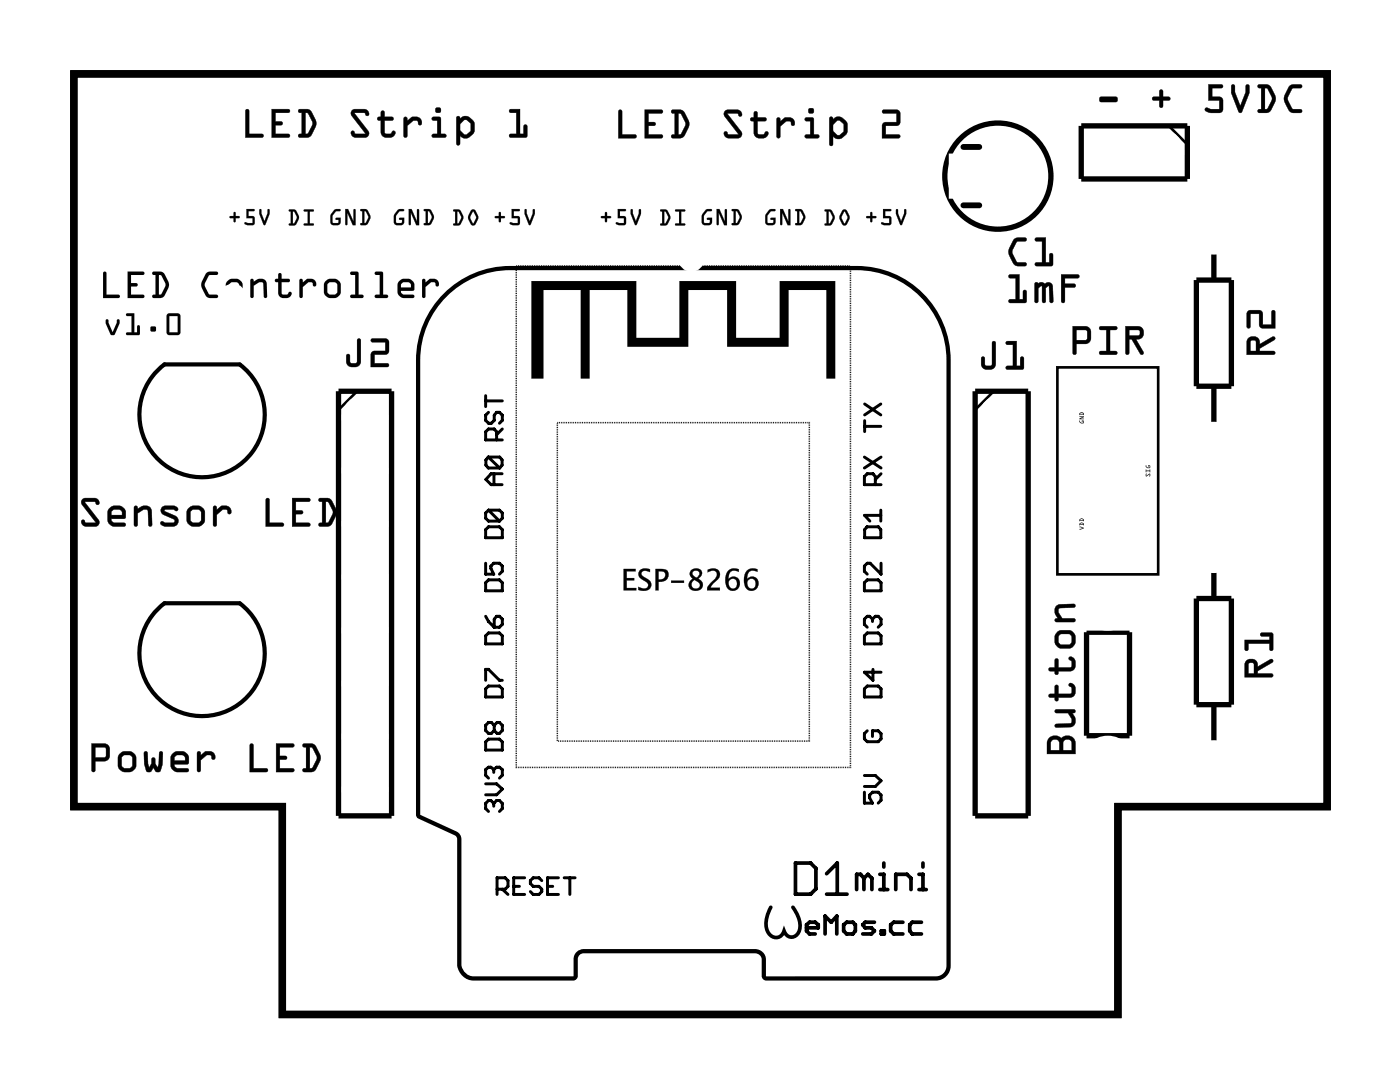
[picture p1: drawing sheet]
<svg xmlns="http://www.w3.org/2000/svg" width="67mm" height="52mm" viewBox="0 0 67 52" stroke-linecap="round" stroke-linejoin="round" font-family="sans-serif">
<path d="M3.5 3.5h60v35.1h-10v9.9h-40v-9.9h-10z" fill="none" stroke="#000" stroke-width=".35"/>
<path d="M3.5 3.5h60v35.1h-10v9.9h-40v-9.9h-10z" fill="none" stroke="#000" stroke-width=".05"/>
<path d="M24.7 12.7h16v24h-16zM26.7 20.2h12v15.3h-12z" fill="none" stroke="#000" stroke-width=".07"/>
<g fill="#000">
<path d="M25.4 13.4h5.1v2.8h2v-2.8h2.7v2.8h2.1v-2.8h2.7v4.7h-.4v-4.2h-1.8v2.7h-3v-2.7h-1.8v2.7h-3v-2.7h-1.8v4.2h-.4v-4.2h-1.8v4.2h-.6z"/>
<path d="M5 13l.1 .1v1h.6v.2h-.8zM5 13l-.1 1.3h.8v-.2h-.6v-1zM6.1 13h.8l-.1 .2h-.5v.3l.2 .1h.1l-.1 .1h-.2v.4h.6v.2h-.8zM6.1 13v1.3h.8v-.2h-.6v-.4h.2l.1-.1h-.1l-.2-.1v-.3h.5l.1-.2zM7.3 13h.5l.3 .5v.3l-.4 .5-.4-.1v-.1h.1v-.9l-.1-.1zM7.3 13v.1l.1 .1v.9h-.1v.1l.4 .1 .4-.5v-.3l-.3-.5zM7.6 13.2l.1 .9 .2-.5-.2-.4zM7.6 13.2h.1l.2 .4-.2 .5zM9.9 13.1l.2-.1h.3v.2h-.4l-.2 .4 .2 .5h.4v.2l-.5-.1-.2-.4-.1-.3zM9.9 13.1l-.2 .4a.75 .75 0 0 0 .3 .8h.4v-.1v-.1h-.4l-.2-.4v-.2l.2-.3h.4v-.1v-.1h-.3zM10.8 13.8a.46 .46 0 0 1 .9 0 .46 .46 0 0 1-.9 0zM10.8 13.8a.46 .46 0 0 0 .9 0 .46 .46 0 0 0-.9 0zM11 13.6v.4l.4 .1 .1-.1-.1-.4-.1-.1zM11 13.6l.3-.1 .1 .1 .1 .4-.1 .1-.4-.1zM12 13.4h.1v.1a.36 .36 0 0 1 .7 .1v.6h-.2v-.6l-.2-.1-.3 .2v.5l-.1 .1zM12 13.4v.9l.1-.1v-.5l.3-.2 .2 .1v.6h.2v-.6a.3 .3 0 0 0-.5-.2l-.2 .1v-.1zM13.3 13.1h.2v.2h.3l.1 .1-.1 .1h-.3v.6h.3l.1-.1h.1a.21 .21 0 0 1-.3 .3l-.2-.1-.2-.1v-.6l-.1-.1 .1-.1zM13.3 13.1v.2l-.1 .1 .1 .1v.5a.34 .34 0 0 0 .3 .3 .34 .34 0 0 0 .4-.2l-.1-.1-.1 .1h-.3v-.6h.3l.1-.1-.1-.1h-.3v-.2zM14.4 13.4h.1v.1l.2-.1a.3 .3 0 0 1 .3 0 .3 .3 0 0 1 .1 .3h-.1v-.2h-.2l-.3 .2v.5l-.1 .1zM14.4 13.4v.9l.1-.1v-.5l.3-.2h.1l.2 .2a.22 .22 0 0 0 0-.2 .22 .22 0 0 0-.2-.2l-.2 .1-.2 .1v-.1zM15.5 13.8a.46 .46 0 0 1 .9 0 .46 .46 0 0 1-.9 0zM15.5 13.8a.46 .46 0 0 0 .9 0 .46 .46 0 0 0-.9 0zM15.7 13.6v.4l.4 .1 .1-.1-.1-.4-.1-.1zM15.7 13.6l.3-.1 .1 .1 .1 .4-.1 .1-.4-.1zM16.8 13h.4v1.1h.2v.2l-.6-.1v-.1h.2v-.9h-.2zM16.8 13v.2h.2v.9h-.2v.1l.6 .1v-.2h-.2v-1.1zM18 13h.3v1.1h.3l-.1 .2-.6-.1 .1-.1h.2v-.9h-.2zM18 13v.2h.2v.9h-.2l-.1 .1 .6 .1 .1-.2h-.3v-1.1zM19.1 13.5l.2-.2 .5 .1v.2v.3l-.6 .1 .1 .1h.5v.1l-.5 .1-.2-.1-.1-.2zM19.1 13.5l-.1 .5 .1 .2 .2 .1 .5-.1v-.1h-.5l-.1-.1 .6-.1v-.4l-.5-.2zM19.2 13.6v.2h.5l-.1-.3zM19.2 13.6l.4-.1 .1 .3h-.5zM20.2 13.4h.1l.1 .1 .2-.1a.3 .3 0 0 1 .3 0 .3 .3 0 0 1 .1 .3h-.1l-.1-.2h-.2l-.2 .2v.5l-.1 .1zM20.2 13.4l.1 .9 .1-.1v-.5l.2-.2h.2l.2 .2a.22 .22 0 0 0 0-.2 .22 .22 0 0 0-.2-.2l-.2 .1-.2 .1-.1-.1z"/>
<path d="M5 13l.1 .1v1h.6v.2h-.8zM6.1 13h.8l-.1 .2h-.5v.3l.2 .1h.1l-.1 .1h-.2v.4h.6v.2h-.8zM7.3 13h.5a.74 .74 0 0 1 .1 1.1l-.2 .2-.4-.1v-.1h.1v-.9l-.1-.1zM7.6 13.2l.1 .9 .2-.5-.2-.4zM9.9 13.1l.2-.1h.3v.2h-.4l-.2 .4 .2 .5h.4v.1v.1a.58 .58 0 0 1-.8-.7zM10.8 13.8a.46 .46 0 0 1 .9 0 .46 .46 0 0 1-.9 0zM11 13.6v.4l.4 .1 .1-.1-.1-.4-.1-.1zM12 13.4h.1v.1a.35 .35 0 0 1 .4-.2 .35 .35 0 0 1 .3 .3v.6h-.2v-.6l-.2-.1-.3 .2v.5l-.1 .1zM13.3 13.1h.2v.2h.3l.1 .1-.1 .1h-.3v.6h.3l.1-.1h.1a.32 .32 0 0 1-.4 .3 .32 .32 0 0 1-.3-.3v-.5l-.1-.1 .1-.1zM14.4 13.4h.1v.1l.2-.1a.3 .3 0 0 1 .3 0 .3 .3 0 0 1 .1 .3h-.1v-.2h-.2l-.3 .2v.5l-.1 .1zM15.5 13.8a.46 .46 0 0 1 .9 0 .46 .46 0 0 1-.9 0zM15.7 13.6v.4l.4 .1 .1-.1-.1-.4-.1-.1zM16.8 13h.4v1.1h.2v.2l-.6-.1v-.1h.2v-.9h-.2zM18 13h.3v1.1h.3l-.1 .2-.6-.1 .1-.1h.2v-.9h-.2zM19.1 13.5l.2-.2 .5 .1v.5l-.6 .1 .1 .1h.5v.1l-.5 .1-.2-.1-.1-.2zM19.2 13.6v.2h.5l-.1-.3zM20.2 13.4h.1l.1 .1 .2-.1a.3 .3 0 0 1 .3 0 .3 .3 0 0 1 .1 .3h-.1l-.1-.2h-.2l-.2 .2v.5l-.1 .1z"/>
<path d="M5.1 15.3h.1l.2 .6 .2-.6h.1l-.2 .7h-.2l-.2-.5zM5.1 15.3v.2l.2 .5h.2l.2-.7h-.1l-.2 .6-.2-.6zM6 15h.4v.9h.2v-.3h.1v.4h-.7l.1-.1h.2v-.8h-.2zM6.1 15v.1h.2v.8h-.2l-.1 .1h.7v-.4h-.1v.3h-.2v-.9zM7.2 15.6h.3v.2h-.3zM7.2 15.6v.2h.2v-.2zM8 15h.5l.1 .1v.8v.1h-.5h-.1zM8 15v1h.1h.5v-.1v-.8l-.1-.1zM8.1 15.1v.8h.4v-.8zM8.1 15.1h.4v.8h-.4z"/>
<path d="M5.1 15.3h.1l.2 .6 .2-.6h.1l-.2 .7h-.2l-.2-.5zM6 15h.4v.9h.2v-.3h.1v.4h-.7l.1-.1h.2v-.8h-.2zM7.2 15.6h.2v.2h-.2zM8 15h.5l.1 .1v.8v.1h-.5h-.1zM8.1 15.1v.8h.4v-.8z"/>
<path d="M11 10.4l.2-.1v-.2l.1 .2 .2 .1h-.2l-.1 .2v-.2h-.2zM11 10.4h.2v.2l.1-.2h.2l-.2-.1-.1-.2v.2zM11.8 10h.4v.1h-.3v.2l.3 .1-.1 .4-.4-.1 .1-.1 .3 .1v-.3h-.3zM11.8 10v.4h.3v.3l-.3-.1-.1 .1 .4 .1 .1-.4-.3-.1v-.2l.3-.1zM12.4 10h.1l.2 .6 .1-.6h.1l-.2 .8-.1-.1-.2-.5zM12.4 10v.2l.3 .6 .2-.6v-.2h-.1l-.1 .6-.2-.6z"/>
<path d="M11 10.4l.2-.1v-.2l.1 .2 .2 .1h-.2l-.1 .2v-.2h-.2zM11.8 10h.4l-.3 .1v.2l.3 .1-.1 .4-.4-.1 .1-.1 .3 .1v-.3h-.3zM12.4 10h.1l.2 .6 .1-.6h.1l-.2 .8-.3-.6z"/>
<path d="M11.8 5.2l.1 .1v1.1h.6a.1 .1 0 0 1 .1 .1 .1 .1 0 0 1-.1 .1h-.8zM11.8 5.3v1.3h.8v-.2h-.7v-1.1zM13 5.2h.8a.1 .1 0 0 1 .1 .1 .1 .1 0 0 1-.1 .1h-.6v.4h.2a.1 .1 0 0 1 .1 .1 .1 .1 0 0 1-.1 .1h-.2v.4h.6a.1 .1 0 0 1 .1 .1 .1 .1 0 0 1-.1 .1h-.8zM13 5.2v1.4h.8v-.2h-.6v-.4h.3v-.1v-.1h-.3v-.4h.6l.1-.1zM14.3 5.2l.5 .1 .4 .6-.3 .6-.5 .1a.1 .1 0 0 1-.1-.1 .1 .1 0 0 1 .1-.1v-1h-.1zM14.3 5.3v.1h.2v1h-.2v.1l.5 .1 .3-.5v-.4l-.3-.4zM14.6 5.4v1h.2l.2-.5-.2-.4zM14.6 5.4h.2l.2 .5-.3 .5h-.1zM16.9 5.3l.6-.1 .2 .3a.13 .13 0 0 1-.2 0 .13 .13 0 0 1-.1-.1h-.4l.6 .9a.21 .21 0 0 1 .1 .2 .21 .21 0 0 1-.2 .1h-.6l-.1-.3a.13 .13 0 0 1 .1 0 .13 .13 0 0 1 .1 .1h.5l-.7-.9zM16.9 5.3l-.1 .2 .7 .9h-.5l-.1-.1-.1 .1 .2 .2h.5l.2-.3-.7-.9h.4l.2 .1v-.1l-.2-.2zM18.3 5.3h.1v.3h.4a.1 .1 0 0 1 .1 .1 .1 .1 0 0 1-.1 .1h-.4v.6h.3l.1-.1h.1a.21 .21 0 0 1 0 .2 .21 .21 0 0 1-.2 .1h-.3l-.2-.2v-.6l-.1-.1 .1-.1zM18.3 5.3l-.1 .3-.1 .1 .1 .1v.5a.37 .37 0 0 0 .4 .3 .37 .37 0 0 0 .3-.2l-.1-.1-.1 .1h-.3v-.6h.4v-.1v-.1h-.4v-.2zM19.3 5.6h.2v.2l.2-.2a.33 .33 0 0 1 .4 0 .33 .33 0 0 1 .1 .3 .14 .14 0 0 1-.2 .1 .14 .14 0 0 1 0-.2h-.2l-.3 .2v.5a.1 .1 0 0 1-.1 .1 .1 .1 0 0 1-.1-.1zM19.4 5.6v1l.1-.1v-.5l.3-.2h.2l.1 .2a.23 .23 0 0 0 .1-.3 .23 .23 0 0 0-.3-.1h-.2l-.2 .2v-.2zM20.7 5.6h.4v.8h.2a.1 .1 0 0 1 .1 .1 .1 .1 0 0 1-.1 .1h-.5a.1 .1 0 0 1-.1-.1 .1 .1 0 0 1 .1-.1h.1v-.6h-.2zM20.7 5.6v.2h.2v.6h-.2v.1l.6 .1v-.2h-.2v-.7zM20.8 5.3a.15 .15 0 0 1 .3 0 .15 .15 0 0 1-.3 0zM20.8 5.3a.15 .15 0 0 0 .3 0 .15 .15 0 0 0-.3 0zM21.9 5.6h.1v.1l.2-.1h.2l.2 .2 .1 .1a.5 .5 0 0 1-.2 .7h-.3l-.2-.1v.4a.1 .1 0 0 1-.1 .1 .1 .1 0 0 1-.1-.1zM21.9 5.6v1.3h.1v-.4l.2 .1h.3l.2-.3v-.4l-.3-.3h-.2l-.2 .1v-.1zM22.2 5.8l-.2 .1v.3l.3 .2 .2-.1v-.4l-.2-.2zM22.2 5.8l.1-.1 .3 .2-.1 .4-.2 .2-.3-.3v-.3zM24.4 5.2h.5v1.2h.2v-.3a.1 .1 0 0 1 .1-.1 .1 .1 0 0 1 .1 .1l-.1 .5h-.7a.1 .1 0 0 1-.1-.1 .1 .1 0 0 1 .1-.1h.2v-1h-.3zM24.4 5.3v.1h.3v1h-.3v.1l.8 .1v-.6h-.1v.4h-.2v-1.2z"/>
<path d="M11.8 5.2l.1 .1v1.1h.7v.2h-.8zM13 5.2l.9 .1-.1 .1h-.6v.4h.3v.1v.1h-.3v.4h.6v.2h-.8zM14.3 5.2l.5 .1a.8 .8 0 0 1 .1 1.1l-.1 .2-.5-.1v-.1h.1v-1h-.1zM14.6 5.4v1h.1l.3-.5-.2-.5zM16.9 5.3l.5-.1 .3 .2-.1 .1-.1-.1h-.5l.7 .9-.2 .3h-.5l-.2-.2 .1-.1 .1 .1h.5l-.7-.9zM18.3 5.3l.1 .1v.2h.4v.1v.1h-.4v.6h.3l.1-.1h.1a.35 .35 0 0 1-.3 .3 .35 .35 0 0 1-.4-.3v-.5l-.1-.1 .1-.1zM19.3 5.6h.2v.2l.2-.2a.33 .33 0 0 1 .4 0 .33 .33 0 0 1 .1 .3 .12 .12 0 0 1-.2 .1 .12 .12 0 0 1 0-.2h-.2l-.3 .2v.5l-.1 .1zM20.7 5.6h.4v.8h.2v.2l-.6-.1v-.1h.2v-.6h-.2zM20.8 5.3a.15 .15 0 0 1 .3 0 .15 .15 0 0 1-.3 0zM21.9 5.6h.1v.1l.2-.1h.2l.3 .3a.54 .54 0 0 1-.4 .7l-.3-.1v.4h-.1zM22.2 5.8l-.2 .1v.3l.3 .2 .2-.1v-.4l-.2-.2zM24.4 5.2h.5v1.2h.2v-.4h.1v.6l-.8-.1v-.1h.3v-1h-.3z"/>
<path d="M13.8 10h.3l.2 .4-.2 .4h-.3l.1-.1v-.6zM13.8 10l.1 .1v.6l-.1 .1h.3l.2-.3v-.2l-.2-.3zM14 10.1v.6l.2-.3zM14 10.1l.2 .3-.1 .3zM14.5 10l.5 .1h-.2v.6h.2v.1h-.5l.2-.1v-.6h-.1zM14.6 10v.1h.1v.6l-.2 .1h.5v-.1h-.2v-.6h.2z"/>
<path d="M13.8 10h.3a.45 .45 0 0 1 .1 .7l-.1 .1h-.3l.1-.1v-.6zM14 10.1l.1 .6 .1-.3zM14.6 10l.4 .1h-.2v.6h.2v.1h-.5l.2-.1v-.6h-.1z"/>
<path d="M16 10.1l.3-.1-.2 .1-.2 .3 .1 .3 .2-.1v-.1h-.1v-.1h.2l-.1 .4h-.3l-.1-.1v-.4zM16 10.1l-.2 .2v.4l.1 .1h.3l.1-.4-.2 .1h.1v.2h-.2l-.1-.3 .2-.3 .2-.1zM16.5 10h.2l.2 .6v-.5l.1-.1v.8h-.1l-.3-.6v.5h-.1zM16.5 10v.7h.1v-.5l.3 .6h.1v-.8l-.1 .1v.5l-.2-.6zM17.3 10h.3l.1 .3-.2 .5-.3-.1h.1v-.6zM17.3 10v.1v.6l.2 .1 .2-.3v-.2l-.1-.3zM17.4 10.1v.6l.2-.3zM17.4 10.1l.2 .3-.1 .3z"/>
<path d="M16 10.1l.3-.1-.2 .1-.2 .3 .1 .3 .2-.1v-.1l-.1-.1h.2l-.1 .4h-.3l-.1-.1v-.4zM16.5 10h.2l.2 .6v-.5l.1-.1v.8h-.1l-.3-.6v.5h-.1zM17.3 10h.3a.45 .45 0 0 1 0 .7l-.1 .1-.3-.1h.1v-.6zM17.4 10.1l.1 .6 .1-.3z"/>
<path d="M17.1 16.2l.2 .1v1a.37 .37 0 0 1-.4 .3 .37 .37 0 0 1-.3-.3v-.3a.1 .1 0 0 1 .1-.1 .1 .1 0 0 1 .1 .1v.4h.3zM17.1 16.2v1.1l-.3 .1-.1-.4h-.1v.3a.35 .35 0 0 0 .3 .3 .35 .35 0 0 0 .4-.3v-1zM17.8 16.2h.6l.2 .1v.6l-.7 .1v.4h.6a.1 .1 0 0 1 .1 .1 .1 .1 0 0 1-.1 .1h-.8l.1-.8h.6v-.4h-.6zM17.8 16.2v.2h.7v.4l-.7 .1v.7l.8-.1v-.1h-.7v-.4l.7-.1v-.6l-.2-.1z"/>
<path d="M17.1 16.2l.2 .1v1a.36 .36 0 0 1-.4 .3 .36 .36 0 0 1-.3-.3v-.3l.1-.1v.1l.1 .4 .3-.1zM17.8 16.2h.6l.2 .1v.6l-.7 .1v.4h.7v.2h-.8v-.8h.6v-.4h-.6z"/>
<path d="M19 10.1l.3-.1-.2 .1-.1 .3v.3l.2-.1v-.1h-.1v-.1h.3l-.1 .4h-.4v-.1v-.4zM19 10.1l-.1 .2v.4l.1 .1h.3v-.4l-.2 .1h.2l-.1 .2h-.2v-.3l.1-.3 .2-.1zM19.6 10h.1l.3 .6v-.5l.1-.1v.8h-.2l-.2-.6v.5h-.1zM19.6 10v.7h.1v-.5l.2 .6h.2v-.8l-.1 .1v.5l-.3-.6zM20.3 10h.3l.2 .3-.2 .5-.3-.1h.1v-.6zM20.3 10l.1 .1v.6h-.1l.3 .1 .2-.3v-.2l-.2-.3zM20.5 10.1v.6l.2-.3zM20.5 10.1l.2 .3-.2 .3z"/>
<path d="M19 10.1l.3-.1-.2 .1-.1 .3v.3l.2-.1v-.1l-.1-.1h.2v.4h-.4v-.1v-.4zM19.6 10h.1l.3 .6v-.5l.1-.1v.8h-.2l-.2-.6v.5h-.1zM20.3 10h.3a.45 .45 0 0 1 .1 .7l-.1 .1-.3-.1h.1v-.6zM20.5 10.1v.6l.2-.3z"/>
<path d="M21.7 10h.3l.2 .4-.2 .4h-.3l.1-.1v-.6zM21.7 10l.1 .1v.6l-.1 .1h.3l.2-.3v-.2l-.2-.3zM21.9 10.1v.6l.2-.3zM21.9 10.1l.2 .3-.2 .3zM22.6 10.1h.2l.1 .3-.2 .4h-.1l-.2-.3zM22.6 10.1l-.2 .4 .1 .2 .2 .1 .2-.4-.2-.3zM22.6 10.1l-.1 .3 .2 .3 .1-.3zM22.6 10.1l.2 .3-.1 .3-.2-.3z"/>
<path d="M21.7 10h.3a.45 .45 0 0 1 .1 .7l-.1 .1h-.3l.1-.1v-.6zM21.9 10.1v.6l.2-.3zM22.6 10.1h.1l.2 .3-.2 .4-.1-.1-.2-.2zM22.6 10.1l-.1 .3 .2 .3 .1-.3z"/>
<path d="M23.7 10.4l.2-.1v-.2l.1 .2 .2 .1h-.2l-.1 .2v-.2h-.2zM23.7 10.4h.2v.2l.1-.2h.2l-.2-.1-.1-.2v.2zM24.5 10h.4v.1h-.3v.2l.3 .1-.1 .4-.4-.1 .1-.1 .3 .1v-.3h-.3zM24.5 10v.4h.3v.3l-.3-.1-.1 .1 .4 .1 .1-.4-.3-.1v-.2l.3-.1zM25.1 10h.1l.2 .6 .1-.6h.1l-.2 .8-.1-.1-.2-.5zM25.1 10v.2l.3 .6 .2-.6v-.2h-.1l-.1 .6-.2-.6z"/>
<path d="M23.7 10.4l.2-.1v-.2l.1 .2 .2 .1h-.2l-.1 .2v-.2h-.2zM24.5 10h.4l-.3 .1v.2l.3 .1-.1 .4-.4-.1 .1-.1 .3 .1v-.3h-.3zM25.1 10h.1l.2 .6 .1-.6h.1l-.2 .8-.3-.6z"/>
<path d="M28.8 10.4l.2-.1v-.2l.1 .2 .2 .1h-.2l-.1 .2v-.2h-.2zM28.8 10.4h.2v.2l.1-.2h.2l-.2-.1-.1-.2v.2zM29.6 10h.4l-.1 .1h-.2v.2l.3 .1-.1 .4-.4-.1v-.1l.4 .1v-.3h-.3zM29.6 10v.4h.3v.3l-.4-.1v.1l.4 .1 .1-.4-.3-.1v-.2l.3-.1zM30.2 10h.1l.1 .6 .2-.6h.1l-.2 .8-.1-.1-.2-.5zM30.2 10v.2l.3 .6 .2-.6v-.2h-.1l-.2 .6-.1-.6z"/>
<path d="M28.8 10.4l.2-.1v-.2l.1 .2 .2 .1h-.2l-.1 .2v-.2h-.2zM29.6 10h.4l-.3 .1v.2l.3 .1-.1 .4-.4-.1v-.1l.4 .1v-.3h-.3zM30.2 10h.1l.1 .6 .2-.6h.1l-.2 .8-.3-.6z"/>
<path d="M29.6 5.3h.2v1.1h.6a.1 .1 0 0 1 .1 .1 .1 .1 0 0 1-.1 .1h-.8zM29.6 5.3v1.3h.8v-.1l-.6-.1v-1.1zM30.9 5.2h.8a.1 .1 0 0 1 0 .1 .1 .1 0 0 1 0 .1h-.7v.4h.3a.1 .1 0 0 1 .1 .1 .1 .1 0 0 1-.1 .1h-.3v.4h.7a.1 .1 0 0 1 0 .1 .1 .1 0 0 1 0 .1h-.8zM30.9 5.3v1.3h.8v-.1l-.7-.1v-.4h.3l.1-.1h-.1h-.3v-.5h.7v-.1zM32.2 5.3h.5l.3 .6-.2 .6-.6 .1a.1 .1 0 0 1-.1-.1 .1 .1 0 0 1 .1-.1h.1v-1h-.1zM32.2 5.3v.1h.1v1l-.1 .1-.1 .1h.5l.4-.5v-.3l-.3-.5zM32.5 5.4v1h.1l.2-.5-.2-.4zM32.5 5.4l.1 .1 .2 .4-.3 .5zM34.7 5.3h.7l.1 .2a.13 .13 0 0 1-.1 .1 .13 .13 0 0 1-.1-.2l-.5 .1 .7 .8a.21 .21 0 0 1 0 .2 .21 .21 0 0 1-.2 .1h-.5l-.2-.2a.13 .13 0 0 1 .2-.1 .13 .13 0 0 1 .1 .1h.4l-.6-.8zM34.7 5.3v.3l.7 .8h-.5l-.2-.1v.2l.2 .1h.5l.1-.2-.7-1h.5l.1 .2 .1-.2-.2-.1zM36.1 5.3l.2 .1v.2h.3a.1 .1 0 0 1 .1 .1 .1 .1 0 0 1-.1 .1h-.3v.6h.2l.2-.1h.1a.21 .21 0 0 1 0 .2 .21 .21 0 0 1-.3 .1h-.3l-.1-.1v-.7l-.2-.1 .2-.1zM36.1 5.4v.2l-.2 .1 .2 .1v.6a.37 .37 0 0 0 .3 .2 .37 .37 0 0 0 .4-.2l-.1-.1-.1 .1h-.3v-.6h.3l.1-.1-.1-.1h-.3v-.2zM37.2 5.6h.1l.1 .2 .2-.2a.33 .33 0 0 1 .3 0 .33 .33 0 0 1 .2 .4 .14 .14 0 0 1-.2 0 .14 .14 0 0 1-.1-.2h-.2l-.2 .2v.5a.1 .1 0 0 1-.1 .1 .1 .1 0 0 1-.1-.1zM37.2 5.7v.9h.1v-.6l.3-.2h.2l.2 .2a.23 .23 0 0 0 0-.2 .23 .23 0 0 0-.2-.2h-.2l-.3 .2v-.1zM38.5 5.6h.4l.1 .8h.1a.1 .1 0 0 1 .1 .1 .1 .1 0 0 1-.1 .1h-.5a.1 .1 0 0 1-.1-.1 .1 .1 0 0 1 .1-.1h.2v-.6h-.2zM38.6 5.7v.1h.2v.6l-.2 .1-.1 .1h.7v-.1l-.2-.1v-.7zM38.7 5.3a.15 .15 0 0 1 .3 0 .15 .15 0 0 1-.3 0zM38.7 5.3a.15 .15 0 0 0 .3 0 .15 .15 0 0 0-.3 0zM39.7 5.6h.2v.1l.1-.1h.3l.2 .2 .1 .2a.5 .5 0 0 1-.3 .6l-.2 .1-.2-.2v.4a.1 .1 0 0 1-.1 .1 .1 .1 0 0 1-.1-.1zM39.7 5.6v1.3l.1 .1 .1-.1v-.4l.2 .1h.2l.2-.2 .1-.4-.3-.4h-.2l-.2 .1-.1-.1zM40.1 5.8l-.2 .2v.2l.3 .3 .2-.2v-.3l-.2-.2zM40.1 5.8h.1l.2 .2v.3l-.2 .2-.3-.2v-.3zM42.2 5.3l.7-.1 .2 .2v.6h-.7v.4h.6a.1 .1 0 0 1 .1 .1 .1 .1 0 0 1-.1 .1h-.8l.1-.7 .6-.1v-.4h-.6zM42.3 5.3v.1h.6v.5h-.6l-.1 .7h.8v-.1l-.6-.1v-.4h.6l.1-.6-.2-.1z"/>
<path d="M29.6 5.3h.2v1.1h.6v.2h-.8zM30.9 5.3h.8v.1h-.7v.4l.3 .1h.1l-.1 .1h-.3v.4h.7v.2h-.8zM32.2 5.3h.5a.8 .8 0 0 1 .1 1.2l-.2 .1h-.5l.1-.1 .1-.1v-1h-.1zM32.5 5.4v1l.3-.5-.2-.4zM34.7 5.3h.6l.2 .1-.1 .2-.1-.2h-.5l.7 .9-.1 .3h-.5l-.2-.1v-.2l.2 .1h.4l-.6-.8zM36.1 5.4h.2v.2h.3l.1 .1-.1 .1h-.3v.6h.3l.1-.1h.1a.35 .35 0 0 1-.4 .3 .35 .35 0 0 1-.3-.2v-.6l-.2-.1 .2-.1zM37.2 5.6h.1l.1 .2 .2-.2a.33 .33 0 0 1 .3 .1 .33 .33 0 0 1 .1 .3 .12 .12 0 0 1-.1 0 .12 .12 0 0 1-.1-.2h-.2l-.2 .2v.6h-.2zM38.6 5.6l.4 .1v.7l.2 .1v.1h-.7l.1-.2h.2v-.6h-.2zM38.7 5.3a.15 .15 0 0 1 .3 0 .15 .15 0 0 1-.3 0zM39.7 5.6h.2v.1l.2-.1h.2l.3 .3a.54 .54 0 0 1-.4 .8l-.3-.2v.4h-.2zM40.1 5.8l-.2 .2v.3l.3 .2 .2-.2v-.3l-.2-.2zM42.3 5.3h.6l.2 .1-.1 .6h-.6v.4h.6v.2h-.8l.1-.7 .6-.1v-.4h-.6z"/>
<path d="M31.6 10h.3l.2 .4-.2 .4h-.3l.1-.1v-.6zM31.6 10l.1 .1v.6l-.1 .1h.3l.2-.3v-.2l-.2-.3zM31.8 10.1v.6l.2-.3zM31.8 10.1l.2 .3-.2 .3zM32.3 10l.5 .1h-.2v.6h.2v.1h-.5l.2-.1v-.6h-.2zM32.3 10l.1 .1h.1v.6l-.2 .1h.5v-.1h-.2v-.6h.2z"/>
<path d="M31.6 10h.3a.45 .45 0 0 1 .1 .7l-.1 .1h-.3l.1-.1v-.6zM31.8 10.1v.6l.2-.3zM32.3 10l.5 .1h-.2v.6h.2v.1h-.5l.2-.1v-.6h-.2z"/>
<path d="M33.8 10.1l.3-.1-.2 .1-.2 .3v.3l.3-.1v-.1h-.1v-.1h.2l-.1 .4h-.3l-.1-.1v-.4zM33.8 10.1l-.2 .2v.4l.1 .1h.3l.1-.4-.2 .1h.1v.2h-.3v-.3l.2-.3 .2-.1zM34.3 10h.1l.3 .6v-.5l.1-.1v.8h-.1l-.3-.6v.5h-.1zM34.3 10v.7h.1v-.5l.3 .6h.1v-.8l-.1 .1v.5l-.3-.6zM35 10h.3l.2 .3-.2 .5-.3-.1h.1v-.6zM35 10l.1 .1v.6h-.1l.3 .1 .2-.3v-.2l-.2-.3zM35.2 10.1v.6l.2-.3zM35.2 10.1l.2 .3-.1 .3z"/>
<path d="M33.8 10.1l.3-.1-.2 .1-.2 .3v.3l.3-.1v-.1l-.1-.1h.2l-.1 .4h-.3l-.1-.1v-.4zM34.3 10h.1l.3 .6v-.5l.1-.1v.8h-.1l-.3-.6v.5h-.1zM35 10h.3a.45 .45 0 0 1 .1 .7l-.1 .1-.3-.1h.1v-.6zM35.2 10.1l.1 .6 .1-.3z"/>
<path d="M36.8 10.1l.3-.1-.2 .1-.2 .3 .1 .3 .2-.1v-.1h-.1v-.1h.2l-.1 .4h-.3l-.1-.1v-.4zM36.8 10.1l-.1 .2v.4v.1h.3l.1-.4-.2 .1h.1v.2h-.2l-.1-.3 .2-.3 .2-.1zM37.3 10h.2l.2 .6v-.5l.1-.1v.8h-.1l-.2-.6v.5h-.1zM37.4 10v.7l.1-.5 .2 .6h.1v-.8l-.1 .1v.5l-.2-.6zM38.1 10h.3l.2 .3-.3 .5-.2-.1h.1v-.6zM38.1 10l.1 .1v.6h-.1l.2 .1 .2-.3v-.2l-.1-.3zM38.3 10.1v.6l.2-.3zM38.3 10.1l.2 .3-.2 .3z"/>
<path d="M36.8 10.1l.3-.1-.2 .1-.2 .3 .1 .3 .2-.1v-.1l-.1-.1h.2l-.1 .4h-.3l-.1-.1v-.4zM37.4 10h.1l.2 .6v-.5l.1-.1v.8h-.1l-.2-.6v.5h-.1zM38.1 10h.3a.45 .45 0 0 1 0 .7l-.1 .1-.2-.1h.1v-.6zM38.3 10.1v.6l.2-.3z"/>
<path d="M39.5 10h.3l.2 .4-.2 .4h-.3l.1-.1v-.6zM39.5 10l.1 .1v.6l-.1 .1h.2l.2-.3v-.2l-.1-.3zM39.7 10.1v.6l.2-.3zM39.7 10.1l.2 .3-.2 .3zM40.3 10.1h.2l.2 .3-.2 .4h-.2l-.1-.3zM40.3 10.1l-.1 .4 .1 .2 .2 .1 .2-.4-.2-.3zM40.4 10.1l-.1 .3 .1 .3 .2-.3zM40.4 10.1l.2 .3-.2 .3-.1-.3z"/>
<path d="M39.5 10h.3a.45 .45 0 0 1 0 .7l-.1 .1h-.2l.1-.1v-.6zM39.7 10.1v.6l.2-.3zM40.3 10.1h.2l.2 .3-.2 .4-.2-.1-.1-.2zM40.4 10.1l-.1 .3 .1 .3 .2-.3z"/>
<path d="M21.7 13.9a4.3 4.3 0 0 1 2.7-1h16.6a4.3 4.3 0 0 1 4.3 4.3v29l-.1 .3-.1 .2h-.3h-8.1l-.1-1-.2-.2-.3-.1h-8.2l-.4 .2v1.1h-4.8h-.3l-.2-.2-.1-.3v-6.2l-.2-.2-1.8-.8v-21.8a4.3 4.3 0 0 1 1.6-3.3zM21 14.3a4.5 4.5 0 0 0-1.1 2.9v21.8l.1 .2 1.9 .9v6.1a.83 .83 0 0 0 .8 .7h4.8l.2-.2v-.9l.2-.2h8.3l.2 .2 .1 .9 .2 .2h8.1a.71 .71 0 0 0 .7-.7v-29a4.5 4.5 0 0 0-4.5-4.5h-16.6a4.5 4.5 0 0 0-3.4 1.6z"/>
<path d="M41.5 10.4l.2-.1v-.2l.1 .2 .2 .1h-.2l-.1 .2v-.2h-.2zM41.5 10.4h.2v.2l.1-.2h.2l-.2-.1-.1-.2v.2zM42.3 10h.4l-.1 .1h-.2v.2l.3 .1-.1 .4-.4-.1v-.1l.4 .1v-.3h-.3zM42.3 10v.4h.3v.3l-.4-.1v.1l.4 .1 .1-.4-.3-.1v-.2l.3-.1zM42.9 10h.1l.1 .6 .2-.6h.1l-.2 .8-.1-.1-.2-.5zM42.9 10v.2l.3 .6 .2-.6v-.2h-.1l-.2 .6-.1-.6z"/>
<path d="M41.5 10.4l.2-.1v-.2l.1 .2 .2 .1h-.2l-.1 .2v-.2h-.2zM42.3 10h.4l-.3 .1v.2l.3 .1-.1 .4-.4-.1v-.1l.4 .1v-.3h-.3zM42.9 10h.1l.1 .6 .2-.6h.1l-.2 .8-.3-.6z"/>
<path d="M47.5 16.3l.2 .1v1a.37 .37 0 0 1-.4 .3 .37 .37 0 0 1-.3-.3v-.2a.1 .1 0 0 1 .1-.1 .1 .1 0 0 1 .1 .1v.3h.3zM47.5 16.4v1.1h-.3l-.1-.4h-.1v.3a.35 .35 0 0 0 .3 .3 .35 .35 0 0 0 .4-.3v-1zM48.2 16.3h.5v1.2h.1v-.3a.1 .1 0 0 1 .1-.1 .1 .1 0 0 1 .1 .1v.5h-.8a.1 .1 0 0 1-.1-.1 .1 .1 0 0 1 .1-.1h.3v-1h-.3zM48.2 16.4v.1h.3v1h-.3v.1l.8 .1v-.6h-.1v.4h-.2v-1.2z"/>
<path d="M47.5 16.4h.2v1a.36 .36 0 0 1-.4 .3 .36 .36 0 0 1-.3-.3v-.3h.1l.1 .4h.3zM48.2 16.4l.5-.1v1.2h.1l.1-.4h.1v.6l-.8-.1v-.1h.3v-1h-.3z"/>
<path d="M48.5 11.5l.6-.1a.1 .1 0 0 1 .1 .1 .1 .1 0 0 1-.1 .1h-.4l-.2 .5 .2 .4h.4a.1 .1 0 0 1 .1 .1 .1 .1 0 0 1-.1 .1h-.5l-.3-.5v-.2zM48.5 11.5l-.2 .4a.83 .83 0 0 0 .4 .8h.4v-.1h-.4l-.2-.4v-.3l.2-.3 .4-.1v-.1h-.4zM49.6 11.4h.5v1.2h.1v-.4a.1 .1 0 0 1 .1-.1 .1 .1 0 0 1 .1 .1v.5h-.8a.1 .1 0 0 1-.1-.1 .1 .1 0 0 1 .1-.1l.3 .1v-1.1l-.3 .1zM49.6 11.4v.1h.3v1.1h-.3v.1h.8v-.6l-.1 .1-.1 .4h-.1v-1.2z"/>
<path d="M48.3 13.2l.5-.1v1.2h.2v-.3a.1 .1 0 0 1 .1-.1 .1 .1 0 0 1 .1 .1l-.1 .5h-.7a.1 .1 0 0 1-.1-.1 .1 .1 0 0 1 .1-.1h.2v-1h-.3zM48.3 13.2v.1h.3v1h-.3v.1l.8 .1v-.6h-.1v.4h-.2v-1.2zM49.6 13.5h.3l.1 .1a.21 .21 0 0 1 .3-.1 .21 .21 0 0 1 .1 .2v.7a.1 .1 0 0 1-.1 .1 .1 .1 0 0 1-.1-.1v-.7l-.1 .1v.6a.1 .1 0 0 1-.1 .1 .1 .1 0 0 1-.1-.1l-.1-.7-.1 .1v.6a.1 .1 0 0 1-.1 .1 .1 .1 0 0 1-.1-.1zM49.6 13.5v1l.1-.1v-.6l.1-.1 .1 .8 .2-.1v-.6l.1-.1 .1 .7 .1 .1v-.8a.21 .21 0 0 0-.2-.2 .21 .21 0 0 0-.2 .1l-.1-.1zM50.8 13.1h.8a.1 .1 0 0 1 .1 .1 .1 .1 0 0 1-.1 .1h-.6v.3h.4a.1 .1 0 0 1 .1 .1 .1 .1 0 0 1-.1 .1h-.4v.6a.1 .1 0 0 1-.1 .1 .1 .1 0 0 1-.1-.1zM50.8 13.1v1.3l.1 .1 .1-.1v-.7h.4h.1l-.1-.1h-.4v-.3h.6l.1-.1-.1-.1z"/>
<path d="M48.5 11.5l.2-.1h.4v.1l-.4 .1-.2 .5 .2 .4 .4 .1v.1a.6 .6 0 0 1-.8-.6v-.2zM49.6 11.4h.5v1.2h.1v-.4l.2-.1v.6h-.8v-.1h.3v-1.1h-.3z"/>
<path d="M48.3 13.2l.5-.1v1.2h.2v-.4h.1v.6l-.8-.1v-.1h.3v-1h-.3zM49.6 13.5l.7 .1 .1 .9-.1-.1-.1-.7-.1 .1-.1 .7-.1-.1v-.7l-.2 .1v.6l-.1 .1zM50.8 13.1h.8l.1 .1-.1 .1h-.6v.3h.4l.1 .1-.1 .1h-.4v.6l-.1 .1-.1-.1z"/>
<path d="M51.4 15.6h.7l.1 .3v.5l-.7 .1v.4a.1 .1 0 0 1-.1 .1 .1 .1 0 0 1 0-.1zM51.4 15.6v1.3v.1l.1-.1v-.5h.6l.1-.5-.1-.3zM51.5 15.8v.5l.5-.1v-.4zM51.5 15.8h.5v.5h-.5zM52.6 15.6h.8a.1 .1 0 0 1 .1 .1 .1 .1 0 0 1-.1 .1h-.3v1h.3a.1 .1 0 0 1 .1 .1 .1 .1 0 0 1-.1 .1h-.7a.1 .1 0 0 1-.1-.1 .1 .1 0 0 1 .1-.1h.3v-1h-.3zM52.7 15.6v.2h.3v1h-.3l-.1 .1 .8 .1v-.2h-.3v-1h.3l.1-.1zM53.9 15.6h.6a.32 .32 0 0 1 .3 .4 .32 .32 0 0 1-.4 .2l.3 .6a.1 .1 0 0 1 0 .2 .1 .1 0 0 1-.1-.1l-.4-.7h-.1v.7a.1 .1 0 0 1-.1 .1 .1 .1 0 0 1-.1-.1zM53.9 15.6v1.4l.2-.1v-.7h.1l.4 .7h.1l-.3-.7a.31 .31 0 0 0 .4-.2 .31 .31 0 0 0-.3-.4zM54.1 15.8v.3l.5-.1-.1-.2zM54.1 15.8h.4l.1 .2-.5 .1z"/>
<path d="M51.4 15.6h.7l.1 .3v.5l-.7 .1v.4l-.1 .1v-.1zM51.5 15.8v.5h.5v-.5zM52.6 15.6l.9 .1-.1 .1h-.3v1h.3v.2l-.8-.1 .1-.1h.3v-1h-.3zM53.9 15.6h.6a.31 .31 0 0 1 .3 .4 .31 .31 0 0 1-.4 .2l.3 .7-.1 .1-.4-.8h-.1v.7l-.2 .1zM54.1 15.8v.3l.5-.1-.1-.2z"/>
<path d="M52.7 4.7l.7-.1 .1 .2-.1 .1h-.7l-.1-.1zM52.7 4.7v.2h.7l.1-.1-.1-.2zM55.2 4.7l.3-.1v-.2a.1 .1 0 0 1 .1-.1 .1 .1 0 0 1 .1 .1v.2h.2a.1 .1 0 0 1 .1 .1 .1 .1 0 0 1-.1 .1h-.2v.3a.1 .1 0 0 1-.1 .1 .1 .1 0 0 1-.1-.1v-.3h-.3zM55.2 4.7v.1h.3v.3h.1h.1v-.3h.3v-.1v-.1h-.3v-.3h-.1h-.1v.3zM57.8 4h.7a.1 .1 0 0 1 .1 .1 .1 .1 0 0 1-.1 .1h-.5v.4l.5 .1v.6l-.1 .1-.7-.1a.1 .1 0 0 1 0-.1 .1 .1 0 0 1 .1 0h.6v-.4h-.6zM57.9 4v.8h.5v.4h-.6l-.1 .1 .2 .1h.5l.1-.2v-.5h-.1l-.4-.1v-.4h.5v-.1zM59 4.1h.1v.3l.3 .7 .2-.7v-.3a.1 .1 0 0 1 .1-.1 .1 .1 0 0 1 .1 .1v.3l-.4 1-.5-1zM59 4.1l-.1 .3 .4 .9 .1 .1 .4-1v-.3h-.1l-.1 .3-.2 .7-.3-.7v-.3zM60.2 4.1h.6l.3 .6-.3 .6-.5 .1a.1 .1 0 0 1-.1-.1 .1 .1 0 0 1 .1-.1h.1v-1h-.2zM60.2 4.1v.1h.2v1h-.1l-.1 .1 .5 .1 .3-.5v-.4l-.2-.4zM60.6 4.2v1h.1l.2-.5-.2-.4zM60.5 4.2l.2 .1 .2 .4-.3 .5h-.1zM61.7 4.1l.6-.1a.1 .1 0 0 1 .1 .1 .1 .1 0 0 1-.1 .1h-.4l-.2 .5 .2 .5h.4a.1 .1 0 0 1 .1 .1 .1 .1 0 0 1-.1 .1h-.5l-.3-.5v-.3zM61.7 4.1l-.2 .4a.83 .83 0 0 0 .4 .9h.4v-.1v-.1h-.4l-.2-.4v-.2l.2-.4h.4v-.1l-.4-.1z"/>
<path d="M52.7 4.7l.7-.1 .1 .2-.1 .1h-.7l-.1-.1zM55.2 4.7l.3-.1v-.3h.1h.1v.3h.3v.1v.1h-.3v.3l-.1 .1-.1-.1v-.3h-.3zM57.9 4h.6l.1 .1-.1 .1h-.5v.4h.4l.1 .1v.6l-.1 .1h-.4a.15 .15 0 0 1-.2 0 .15 .15 0 0 1 0-.2h.6v-.4h-.5zM59 4.1h.1v.3l.3 .7 .2-.7v-.3h.2v.3l-.4 1-.1-.1-.4-.9zM60.2 4.1h.6a.8 .8 0 0 1 .1 1.2l-.2 .1-.5-.1 .2-.1v-1h-.2zM60.6 4.2v1l.3-.5-.2-.4zM61.7 4.1l.2-.1 .4 .1v.1h-.4l-.3 .5 .3 .5h.4v.1v.1a.6 .6 0 0 1-.8-.6v-.3z"/>
<path d="M59.8 16.2a.32 .32 0 0 1 .3-.1 .32 .32 0 0 1 .2 .4l.7-.4v.1l-.7 .5v.1h.7v.1l-1.3 .1zM59.9 16.3v.5h.2v-.5zM59.7 14.9h.6l.2 .1v.5h.4v-.6l.1-.1 .1 .9h-.8v-.7h-.4v.6l-.2 .1z"/>
<path d="M59.8 16.2a.32 .32 0 0 1 .3-.1 .32 .32 0 0 1 .2 .4l.6-.4a.1 .1 0 0 1 .1 0 .1 .1 0 0 1 0 .2l-.7 .4v.1h.7a.1 .1 0 0 1 .1 .1 .1 .1 0 0 1-.1 .1h-1.3v-.6zM59.8 16.2l-.1 .8 1.3-.1v-.1h-.7v-.1l.7-.4v-.2l-.7 .4a.31 .31 0 0 0-.1-.4 .31 .31 0 0 0-.4 .1zM59.9 16.3v.5h.2v-.5zM59.9 16.3h.2v.5h-.2zM59.7 14.9h.7l.1 .6h.4v-.6a.1 .1 0 0 1 .1-.1 .1 .1 0 0 1 .1 .1v.8h-.8v-.7h-.4v.6a.1 .1 0 0 1-.1 .1 .1 .1 0 0 1-.1-.1zM59.7 14.9v.8l.2-.1v-.6h.4v.7h.8l-.1-.8h-.1v.6h-.5v-.5l-.1-.1z"/>
<path d="M3.9 23.9l.7-.1 .2 .3a.13 .13 0 0 1-.2 0 .13 .13 0 0 1-.1-.1h-.4l.6 .9a.21 .21 0 0 1 0 .2 .21 .21 0 0 1-.1 .1h-.6l-.1-.2a.13 .13 0 0 1 .1-.1 .13 .13 0 0 1 .1 .1h.5l-.7-.8zM4 23.9l-.1 .3 .7 .8h-.5l-.1-.1-.1 .1 .2 .2h.5l.1-.3-.6-.9h.4l.2 .2v-.2l-.2-.2zM5.2 24.3l.3-.1h.3l.1 .1 .1 .2v.3h-.7l.2 .2h.4a.1 .1 0 0 1 .1 .1 .1 .1 0 0 1-.1 .1h-.5l-.2-.1-.1-.2zM5.2 24.3v.6v.2l.2 .1h.6v-.2h-.6l-.1-.1v-.1h.7v-.3l-.1-.2-.1-.1h-.3zM5.4 24.5l-.1 .2h.5l-.1-.3zM5.4 24.5l.3-.1 .2 .3h-.6zM6.4 24.2h.2v.2a.39 .39 0 0 1 .7 .1v.6a.09 .09 0 0 1-.1 .1 .09 .09 0 0 1-.1-.1v-.6l-.2-.1-.3 .2v.5a.1 .1 0 0 1-.1 .1 .1 .1 0 0 1-.1-.1zM6.4 24.2l.1 1 .1-.1v-.5l.3-.2h.2v.7l.2 .1v-.7a.32 .32 0 0 0-.5-.2l-.2 .1v-.2zM7.8 24.3v-.1a.71 .71 0 0 1 .7 .1 .12 .12 0 0 1-.1 .2 .12 .12 0 0 1-.1-.1h-.4l.5 .3a.28 .28 0 0 1 .1 .3 .28 .28 0 0 1-.2 .2l-.6-.1a.12 .12 0 0 1 .1-.1 .12 .12 0 0 1 .1 0h.4l.1-.1-.6-.3-.1-.2zM7.8 24.3l-.1 .1 .1 .2 .6 .3-.1 .1h-.6v.1l.2 .1h.5l.1-.2-.1-.3-.5-.3h.4a.1 .1 0 0 0 .2 0 .09 .09 0 0 0 0-.1l-.2-.1zM8.9 24.7a.51 .51 0 0 1 1 0 .51 .51 0 0 1-1 0zM8.9 24.7a.5 .5 0 0 0 1 0 .5 .5 0 0 0-1 0zM9.1 24.5l.1 .4 .1 .1 .3-.1v-.5h-.3zM9.1 24.5l.4-.1 .1 .1v.4v.1h-.3l-.2-.1zM10.2 24.2h.2v.2l.2-.2a.33 .33 0 0 1 .3 0 .33 .33 0 0 1 .2 .4 .14 .14 0 0 1-.2 0 .14 .14 0 0 1-.1-.2h-.1l-.3 .2v.5a.1 .1 0 0 1-.1 .1 .1 .1 0 0 1-.1-.1zM10.2 24.2l.1 1 .1-.1v-.5l.3-.2h.1l.2 .2a.23 .23 0 0 0 0-.3 .23 .23 0 0 0-.2-.1h-.2l-.2 .2-.1-.2zM12.7 23.9h.2v1.1h.6a.1 .1 0 0 1 .1 .1 .1 .1 0 0 1-.1 .1h-.8zM12.8 23.9l-.1 1.3h.8v-.2h-.6v-1.1zM14 23.8h.8a.1 .1 0 0 1 .1 .1 .1 .1 0 0 1-.1 .1h-.6v.4h.2a.1 .1 0 0 1 .1 .1 .1 .1 0 0 1-.1 .1h-.2v.4h.6a.1 .1 0 0 1 .1 .1 .1 .1 0 0 1-.1 .1h-.8zM14 23.8v1.4h.8v-.2h-.6v-.4h.3v-.1v-.1h-.3v-.4h.6v-.1zM15.3 23.9h.5l.3 .6-.2 .6-.6 .1a.1 .1 0 0 1-.1-.1 .1 .1 0 0 1 .1-.1h.1v-1h-.1zM15.3 23.9v.1h.1v1h-.1v.1l.4 .1 .4-.5v-.4l-.3-.4zM15.6 24v1h.1l.2-.5-.2-.4zM15.6 24l.1 .1 .3 .4-.3 .5h-.1z"/>
<path d="M3.9 23.9l.6-.1 .2 .2v.2l-.2-.2h-.4l.6 .9-.1 .3h-.5l-.2-.1 .1-.2 .1 .1h.5l-.7-.8zM5.2 24.3l.3-.1h.3l.1 .1 .1 .2v.3l-.7 .1 .1 .1h.6v.2h-.6l-.2-.1v-.2zM5.4 24.5l-.1 .2h.5l-.1-.3zM6.4 24.2h.2v.2a.38 .38 0 0 1 .4-.2 .38 .38 0 0 1 .3 .3v.7l-.2-.1v-.7h-.2l-.3 .2v.5l-.1 .1zM7.8 24.3l.5-.1 .2 .1a.12 .12 0 0 1-.1 .2 .12 .12 0 0 1-.1-.1h-.4l.5 .3a.27 .27 0 0 1 .1 .3 .27 .27 0 0 1-.2 .2h-.5l-.1-.1v-.1h.6l.1-.1-.6-.3-.1-.2zM8.9 24.7a.5 .5 0 0 1 1 0 .5 .5 0 0 1-1 0zM9.1 24.5v.4l.2 .1h.2l.1-.1v-.4l-.1-.1zM10.2 24.2h.2v.2l.2-.2a.33 .33 0 0 1 .3 0 .33 .33 0 0 1 .2 .4 .12 .12 0 0 1-.2 0 .12 .12 0 0 1 0-.2h-.2l-.3 .2v.5l-.1 .1zM12.8 23.9h.1v1.1h.6v.2h-.8zM14 23.8l.9 .1-.1 .1h-.6v.4h.3v.1v.1h-.3v.4h.6v.2h-.8zM15.3 23.9h.5a.8 .8 0 0 1 .1 1.2l-.2 .1-.4-.1v-.1h.1v-1h-.1zM15.6 24v1h.1l.2-.5-.2-.4z"/>
<path d="M4.4 35.6h.7l.2 .2-.1 .6h-.6v.5a.1 .1 0 0 1-.1 .1 .1 .1 0 0 1-.1-.1zM4.4 35.6v1.3h.1h.1v-.5l.6-.1v-.5l-.1-.2zM4.6 35.8v.5l.4-.1v-.4zM4.6 35.8h.5v.4l-.5 .1zM5.6 36.4a.51 .51 0 0 1 1 0 .51 .51 0 0 1-1 0zM5.6 36.4a.5 .5 0 0 0 1 0 .5 .5 0 0 0-1 0zM5.9 36.2v.5l.1 .1 .3-.1v-.5l-.3-.1zM5.8 36.2l.4-.1 .1 .1v.4v.2h-.3l-.2-.1zM6.9 36h.2v.7l.1-.4a.1 .1 0 0 1 .1-.1 .1 .1 0 0 1 .1 .1l.1 .4 .1-.7a.1 .1 0 0 1 .1-.1 .1 .1 0 0 1 .1 .1l-.1 .9h-.2l-.2-.2-.1 .2-.1 .1-.2-.4zM6.9 36v.6l.1 .3h.2l.1-.2 .2 .2h.2l.1-.3v-.6h-.2l-.1 .8-.2-.5-.2 .5v-.8zM8.2 36.1l.3-.2 .3 .1 .2 .1 .1 .2-.1 .3h-.7l.2 .2h.5a.1 .1 0 0 1 .1 .1 .1 .1 0 0 1-.1 .1h-.6l-.1-.2-.1-.2zM8.3 36.1l-.1 .5 .1 .2 .2 .1h.5v-.1h-.5l-.2-.2 .7-.1v-.2l-.1-.2-.1-.1h-.3zM8.4 36.2l-.1 .2h.6l-.1-.2zM8.4 36.2l.4-.1 .1 .3h-.6zM9.5 36h.1v.1l.2-.1a.33 .33 0 0 1 .4 0 .33 .33 0 0 1 .1 .3 .14 .14 0 0 1-.2 0 .14 .14 0 0 1 0-.2h-.2l-.3 .3v.5a.1 .1 0 0 1-.1 .1 .1 .1 0 0 1-.1-.1zM9.5 36v.9h.1v-.5l.3-.3h.2l.1 .2a.23 .23 0 0 0 .1-.2 .23 .23 0 0 0-.3-.1h-.2l-.2 .2v-.2zM12 35.6l.1 .1v1.1h.6a.1 .1 0 0 1 .1 .1 .1 .1 0 0 1-.1 .1h-.8zM12 35.6v1.3h.8v-.1h-.7v-1.1zM13.2 35.6h.8a.1 .1 0 0 1 .1 .1 .1 .1 0 0 1-.1 .1h-.6v.4h.3a.1 .1 0 0 1 .1 .1 .1 .1 0 0 1-.1 .1h-.3v.4h.6a.1 .1 0 0 1 .1 .1 .1 .1 0 0 1-.1 .1h-.8zM13.2 35.6v1.3h.8v-.1h-.6v-.5h.3v-.1h-.3v-.4h.6l.1-.2zM14.5 35.6h.5l.4 .7-.3 .6-.5 .1a.1 .1 0 0 1-.1-.1 .1 .1 0 0 1 .1-.1h.1v-1l-.2-.1zM14.5 35.6v.1l.2 .1v1h-.2v.1h.5l.3-.5v-.3l-.3-.5zM14.8 35.8v1l.2-.1 .2-.4-.2-.5zM14.8 35.8h.2l.2 .5-.3 .5h-.1z"/>
<path d="M4.4 35.6h.7l.2 .2-.1 .5-.6 .1v.5h-.1h-.1zM4.6 35.8v.5l.5-.1v-.4zM5.6 36.4a.5 .5 0 0 1 1 0 .5 .5 0 0 1-1 0zM5.9 36.2l-.1 .5 .2 .1 .3-.1v-.1v-.4l-.1-.1zM6.9 36h.2v.7l.2-.4 .2 .4 .1-.7h.1h.1a.95 .95 0 0 1-.1 .9h-.2l-.2-.2-.1 .2h-.2a.95 .95 0 0 1-.1-.9zM8.3 36.1l.2-.1h.3l.1 .1 .1 .2v.3h-.7l.2 .2h.5v.1h-.5l-.2-.1-.1-.2zM8.4 36.2l-.1 .2h.6l-.1-.3zM9.5 36h.1v.1l.2-.1a.33 .33 0 0 1 .4 0 .33 .33 0 0 1 .1 .3 .12 .12 0 0 1-.2 0 .12 .12 0 0 1 0-.1l-.2-.1-.3 .3v.5h-.1zM12 35.6l.1 .1v1.1h.7v.1h-.8zM13.2 35.6h.9l-.1 .2h-.6v.4h.3v.1l-.3 .1v.4h.6v.1h-.8zM14.5 35.6h.5a.8 .8 0 0 1 .1 1.2l-.1 .1h-.5v-.1h.2v-1l-.2-.1zM14.8 35.8v1h.1l.3-.5-.2-.5z"/>
<path d="M29.9 27.2h.5v.1h-.4v.4h.4v.1h-.4v.3h.5v.2h-.6zM29.9 27.2v1h.6v-.1h-.5v-.3h.4v-.1h-.4v-.4h.4v-.1zM30.6 27.3l.3-.1h.2v.2l-.2-.1-.2 .1 .2 .2a.33 .33 0 0 1 .3 .5 .33 .33 0 0 1-.5 .2l-.1-.1v-.1l.2 .1a.17 .17 0 0 0 .2-.2 .17 .17 0 0 0-.1-.2l-.3-.2zM30.7 27.3l-.1 .3 .3 .2a.18 .18 0 0 1 .1 .2 .18 .18 0 0 1-.2 .2l-.2-.1v.1a.34 .34 0 0 0 .4 0 .34 .34 0 0 0 .1-.4l-.2-.1a.2 .2 0 0 1-.2-.2 .2 .2 0 0 1 .1-.2l.3 .1v-.2zM31.4 27.2a.54 .54 0 0 1 .6 .2 .37 .37 0 0 1-.1 .4 .37 .37 0 0 1-.4 0v.5h-.1zM31.4 27.2v1h.1v-.4a.33 .33 0 0 0 .4-.1 .33 .33 0 0 0-.1-.4zM31.5 27.3l.1 .4a.21 .21 0 0 0 .2-.2 .21 .21 0 0 0-.3-.2zM31.5 27.3a.23 .23 0 0 1 .4 .2 .23 .23 0 0 1-.4 .2zM32.1 27.8h.7v.1h-.7zM32.1 27.8v.1h.6v-.1zM33.1 27.3l.2-.1 .2 .1 .1 .1-.2 .3 .2 .1a.32 .32 0 0 1-.3 .5 .32 .32 0 0 1-.3-.5l.2-.1-.2-.2zM33.1 27.3l-.1 .2 .2 .2-.2 .1a.31 .31 0 0 0 .3 .5 .31 .31 0 0 0 .3-.5l-.2-.1 .2-.3-.1-.1-.2-.1zM33.2 27.3v.2l.1 .2 .2-.3zM33.1 27.5a.2 .2 0 0 1 .4 0 .2 .2 0 0 1-.4 0zM33.1 28a.2 .2 0 0 0 .4 0 .2 .2 0 0 0-.4 0zM33.2 27.8a.21 .21 0 0 1 .3 .1 .21 .21 0 0 1-.1 .2 .21 .21 0 0 1-.3 0zM33.9 27.3a.35 .35 0 0 1 .5 0 .35 .35 0 0 1-.1 .5l-.3 .3h.5v.2h-.6v-.2l.4-.6-.1-.2-.3 .1zM33.9 27.3v.1l.3-.1 .1 .2-.4 .6v.1h.6v-.1h-.5l.2-.2a.34 .34 0 0 0 .2-.5 .34 .34 0 0 0-.5-.1zM34.8 27.3l.3-.1h.3v.2a.3 .3 0 0 0-.5 .1v.2a.33 .33 0 0 1 .5 0 .33 .33 0 0 1-.1 .5 .34 .34 0 0 1-.3 .1 .34 .34 0 0 1-.3-.3v-.4zM34.8 27.4a.57 .57 0 0 0 .3 .9 .32 .32 0 0 0 .3-.5 .32 .32 0 0 0-.5-.1v-.2a.31 .31 0 0 1 .5-.1v-.2h-.3zM34.9 27.9a.21 .21 0 0 0 .4 0 .21 .21 0 0 0-.4 0zM34.8 27.9a.25 .25 0 0 1 .5 0 .25 .25 0 0 1-.5 0zM35.7 27.3l.3-.1h.3v.2a.3 .3 0 0 0-.5 .1v.2a.33 .33 0 0 1 .5 0 .33 .33 0 0 1-.1 .5 .34 .34 0 0 1-.3 .1 .34 .34 0 0 1-.3-.3v-.4zM35.7 27.4a.57 .57 0 0 0 .3 .9 .32 .32 0 0 0 .3-.5 .32 .32 0 0 0-.5-.1v-.2a.31 .31 0 0 1 .5-.1v-.2h-.3zM35.7 27.9a.25 .25 0 0 0 .5 0 .25 .25 0 0 0-.5 0zM35.7 27.9a.25 .25 0 0 1 .5 0 .25 .25 0 0 1-.5 0z"/>
<path d="M29.9 27.2h.5v.1h-.4v.4h.4v.1h-.4v.3h.5v.1h-.6zM30.7 27.3v-.1a.25 .25 0 0 1 .4 .2l-.3-.1-.1 .1v.1a.46 .46 0 0 1 .4 .7l-.4 .1-.1-.1v-.1l.2 .1a.2 .2 0 0 0 .2-.3 .2 .2 0 0 0-.2-.1l-.2-.2zM31.4 27.2a.53 .53 0 0 1 .6 .2 .37 .37 0 0 1-.5 .4v.4h-.1zM31.5 27.3l.1 .4a.22 .22 0 0 0 .3-.2 .22 .22 0 0 0-.4-.2zM32.1 27.8h.6v.1h-.6zM33.1 27.3l.2-.1 .2 .1 .1 .1-.2 .3 .2 .1a.32 .32 0 0 1-.3 .5 .32 .32 0 0 1-.3-.5l.2-.1-.2-.2zM33.2 27.3v.2l.1 .2 .2-.3zM33.2 27.8a.2 .2 0 0 0-.1 .3 .2 .2 0 0 0 .3 0 .2 .2 0 0 0-.1-.3zM33.9 27.3a.35 .35 0 0 1 .5 .1 .35 .35 0 0 1-.2 .5l-.2 .2h.5v.1h-.6v-.1l.4-.6-.1-.2-.3 .1zM34.8 27.4l.3-.2h.3v.2a.31 .31 0 0 0-.5 .1v.2a.34 .34 0 0 1 .5 .1 .34 .34 0 0 1-.2 .5 .34 .34 0 0 1-.4-.3zM34.8 27.9a.25 .25 0 0 0 .5 0 .25 .25 0 0 0-.5 0zM35.7 27.4l.3-.2h.3v.2a.31 .31 0 0 0-.5 .1v.2a.34 .34 0 0 1 .5 .1 .34 .34 0 0 1-.2 .5 .34 .34 0 0 1-.5-.3zM35.7 27.9a.25 .25 0 0 0 .5 0 .25 .25 0 0 0-.5 0z"/>
<path d="M50.2 35.3l.3-.1 .3 .1 .3-.1a.36 .36 0 0 1 .4 .4v.5h-1.4v-.5zM50.9 35.4v.5h.4v-.5zM50.4 35.4l-.1 .5h.4v-.5zM50.5 34h1v.1h-.2a.38 .38 0 0 1 .2 .4 .38 .38 0 0 1-.3 .3h-.7l.1-.1 .6-.1 .1-.1-.2-.4h-.5zM50.5 32.8h.2v.4h.5l.1-.3-.1-.1v-.1a.35 .35 0 0 1 .3 .3 .35 .35 0 0 1-.3 .4h-.5l-.1 .2-.1-.2h-.3l.1-.2h.2zM50.5 31.5l.2 .1v.3h.5l.1-.2-.1-.2v-.1a.35 .35 0 0 1 .3 .4 .35 .35 0 0 1-.3 .3h-.5l-.1 .2-.1-.2h-.3l.1-.1 .2-.1zM50.5 30.6a.5 .5 0 0 1 1 0 .5 .5 0 0 1-1 0zM50.7 30.4v.3l.1 .1 .4 .1 .1-.1v-.3l-.1-.2zM50.6 29l.2-.1h.7l-.1 .2h-.6l-.1 .1 .2 .4h.5l.1 .1h-1v-.1h.1l-.1-.3z"/>
<path d="M50.2 35.3l.3-.1 .3 .1 .3-.1a.37 .37 0 0 1 .4 .4v.5h-1.4v-.5zM50.2 35.3l-.1 .3v.5h1.4v-.5a.39 .39 0 0 0-.3-.4 .39 .39 0 0 0-.4 .1l-.3-.1zM51 35.4l-.1 .5h.4v-.5zM50.9 35.4h.4v.5h-.4zM50.4 35.4l-.1 .5h.4v-.5zM50.4 35.4h.3v.5h-.4zM50.5 34l.9-.1a.11 .11 0 0 1 .1 .2 .1 .1 0 0 1-.2 0 .39 .39 0 0 1-.1 .7h-.6a.09 .09 0 0 1-.1-.1 .09 .09 0 0 1 .1-.1h.6l.1-.2-.2-.3h-.6zM50.5 34l.1 .1h.5l.2 .4-.1 .1-.6 .1-.1 .1h.7a.32 .32 0 0 0 .2-.5l-.1-.2h.2l-.1-.1zM50.5 32.8h.2v.4h.5l.1-.3-.1-.1v-.1a.21 .21 0 0 1 .2 0 .21 .21 0 0 1 .1 .2v.3l-.2 .2h-.6l-.1 .2-.1-.2h-.2a.1 .1 0 0 1-.1-.1 .1 .1 0 0 1 .1-.1h.2zM50.5 32.8v.4h-.2l-.1 .2h.3l.1 .1 .1-.1h.5a.37 .37 0 0 0 .3-.4 .37 .37 0 0 0-.2-.3l-.1 .1 .1 .1v.3h-.1h-.5v-.4zM50.5 31.5l.2 .1v.3h.5l.1-.2-.1-.2v-.1a.21 .21 0 0 1 .2 .1 .21 .21 0 0 1 .1 .2v.3l-.2 .1h-.6l-.1 .2-.1-.2h-.2a.1 .1 0 0 1-.1-.1 .1 .1 0 0 1 .1-.1h.2zM50.5 31.5v.5h-.2l-.1 .1h.3l.1 .2 .1-.2h.5a.37 .37 0 0 0 .3-.3 .37 .37 0 0 0-.2-.4l-.1 .1 .1 .2v.2l-.1 .1h-.5v-.4zM50.5 30.6a.51 .51 0 0 1 1 0 .51 .51 0 0 1-1 0zM50.5 30.6a.5 .5 0 0 0 1 0 .5 .5 0 0 0-1 0zM50.7 30.4v.3v.1h.5h.1l-.1-.4zM50.7 30.4l.5-.1 .1 .2v.3l-.1 .1h-.4l-.1-.2zM50.6 29l.8-.1a.09 .09 0 0 1 .1 .1 .09 .09 0 0 1-.1 .1h-.6l-.1 .2 .2 .3h.5a.1 .1 0 0 1 .1 .1 .1 .1 0 0 1-.1 .1h-.8a.11 .11 0 0 1-.1-.2 .1 .1 0 0 1 .1 0l-.1-.3zM50.6 29l-.1 .3 .2 .3h-.2v.1h1l-.1-.1h-.5l-.2-.3v-.2h.7l.1-.2h-.7z"/>
<path d="M51.7 25.2l.2 .1h-.2h.1zM51.7 25h.1l.1 .1h-.2zM51.7 25.1h.2zM51.7 24.8h.1l.1 .1h-.2zM51.7 24.9h.2z"/>
<path d="M51.7 25.2l.2 .1h-.2h.1zM51.7 25.2l.1 .1h-.1h.2zM51.7 25h.1l.1 .1h-.2zM51.7 25v.1h.2l-.1-.1zM51.7 25.1h.2zM51.7 25.1h.2zM51.7 24.8h.1l.1 .1h-.2zM51.7 24.8v.1h.2l-.1-.1zM51.7 24.9h.2zM51.7 24.9h.2z"/>
<path d="M51.7 20.1l.2 .1-.1-.1h.1v.1l-.1 .1zM51.7 19.9h.2l-.2 .1 .2 .1h-.2l.1-.1zM51.7 19.8l.1-.1 .1 .2h-.2zM51.7 19.8h.2z"/>
<path d="M51.7 20.1l.2 .1-.1-.1h.1v.1l-.1 .1zM51.7 20.1l.1 .2 .1-.1v-.1h-.1l.1 .1zM51.7 19.9h.2l-.2 .1 .2 .1h-.2l.1-.1zM51.7 19.9l.1 .1-.1 .1h.2l-.2-.1 .2-.1zM51.7 19.8l.1-.1 .1 .2h-.2zM51.7 19.8v.1h.2l-.1-.2zM51.7 19.8h.2zM51.7 19.8h.2z"/>
<path d="M54.9 22.7v.1l.1-.1 .1 .1-.1-.1-.1 .1zM54.9 22.5h.2v.1h-.2zM54.9 22.3l.1 .1v-.1l.1 .1h-.2z"/>
<path d="M54.9 22.7v.1l.1-.1 .1 .1-.1-.1-.1 .1zM54.9 22.7v.1l.1-.1 .1 .1-.1-.1-.1 .1zM54.9 22.5h.2v.1h-.2zM54.9 22.5v.1h.2v-.1zM54.9 22.3l.1 .1v-.1l.1 .1h-.2zM54.9 22.3v.1h.2l-.1-.1v.1z"/>
<path d="M59.7 31.6a.32 .32 0 0 1 .4 0 .32 .32 0 0 1 .1 .3l.7-.4v.2l-.7 .4v.1h.7v.2h-1.3zM59.8 31.7v.5h.2v-.4zM59.6 30.6h1.2v-.1l-.4-.1-.1-.1h.6v.8h-.1v-.3h-1v.3h-.2z"/>
<path d="M59.7 31.6a.32 .32 0 0 1 .4 0 .32 .32 0 0 1 .1 .3l.6-.4a.11 .11 0 0 1 .2 .1 .1 .1 0 0 1-.1 .1l-.7 .4v.1h.7a.1 .1 0 0 1 .1 .1 .1 .1 0 0 1-.1 .1h-1.3v-.6zM59.7 31.6l-.1 .8h1.3v-.2h-.7v-.1l.7-.4v-.1l-.7 .3a.31 .31 0 0 0-.1-.3 .31 .31 0 0 0-.4 0zM59.8 31.7v.5h.2v-.4zM59.8 31.7l.2 .1v.4h-.2zM59.6 30.6h1.2v-.1h-.4a.1 .1 0 0 1-.1-.1 .1 .1 0 0 1 .1-.1h.5l.1 .8a.1 .1 0 0 1-.1 .1 .1 .1 0 0 1-.1-.1v-.3h-1v.3a.1 .1 0 0 1-.1 .1 .1 .1 0 0 1-.1-.1zM59.6 30.6l.1 .5h.1v-.3h1v.3h.1v-.8h-.6l.1 .1h.4v.2z"/>
</g>
<g fill="none" stroke="#000" stroke-width=".14">
<path d="M23.3 18.9v.6M23.3 19.2h.7M23.4 19.7l-.1 .2v.2l.1 .2h.1l.2-.2v-.2l.1-.2h.1l.1 .2v.2l-.1 .2M41.4 19.3l.8 .6M42.2 19.3l-.8 .6M23.3 27v.5h.3l-.1-.4 .1-.1h.3l.1 .1v.2l-.1 .2M23.3 32.6v-.6h.1l.5 .6h.1M23.3 35.5l.1-.1h.5l.1 .1v.4h-.7zM23.3 29.5l.4 .5M23.3 37.5h.5l.2 .3-.2 .2h-.5M23.4 21.9h.5l.1 .1v.3l-.1 .1M23.4 21.9l-.1 .1v.3l.1 .1h.5"/>
<path d="M23.4 21.9l.5 .5M23.4 24.4l-.1 .2v.2l.1 .1h.5M23.4 25.2h.5l.1 .1v.4h-.7v-.4zM23.4 27.8h.5l.1 .1v.4h-.7v-.4zM23.4 30.3h.5l.1 .1v.4h-.7v-.4zM23.4 32.8h.5l.1 .2v.4h-.7v-.4zM23.4 24.4h.5l.1 .2v.2l-.1 .1M23.4 24.4l.5 .5M23.6 36.8l-.1-.1-.2 .1v.3l.1 .1M23.6 38.4l-.1-.1-.2 .1v.3l.1 .1M23.6 36.8l.2-.1 .2 .1v.3l-.1 .1M23.6 38.4l.2-.1h.1l.1 .1v.3l-.1 .1"/>
<path d="M23.6 36.8v.2M23.6 38.4v.2M23.7 22.7v.5M23.7 34.7v.3M23.7 34.7l.2-.1 .1 .1v.3l-.1 .1-.2-.1M23.7 34.7l-.2-.1h-.1l-.1 .1v.3l.1 .1h.1l.2-.1M23.8 29.5h.1l.1 .1v.3l-.1 .1h-.2v-.4zM24 22.7h-.5l-.2 .2 .2 .3h.5M24 21.1h-.7v-.4l.1-.2h.3l.1 .2v.4M24 20.5l-.2 .3M41.4 37.9v.5h.4l-.2-.4 .2-.1h.2l.2 .1v.3l-.2 .1M41.4 21.9l.8 .5"/>
<path d="M41.4 37.1h.5l.3 .3-.3 .2h-.5M41.4 20.4h.8M41.4 20.1v.6M41.5 25.2h.6l.1 .1v.4h-.8v-.4zM41.5 27.8h.5l.2 .1v.4h-.8v-.4zM41.5 30.3h.5l.2 .1v.4h-.8v-.4zM41.5 32.8h.5l.2 .2v.4h-.8v-.4zM41.5 35l-.1 .1v.3l.1 .1h.5l.2-.1v-.3l-.2-.1h-.2v.2M41.8 29.6l.1-.1h.1l.2 .1v.3l-.2 .1M41.8 29.6v.1M41.8 29.6l-.2-.1-.2 .1v.3l.1 .1M41.8 32v.6l-.4-.4h.8"/>
<path d="M41.9 23.2v-.4l-.1-.1h-.3l-.1 .1v.4h.8M42.2 24.4v.5M42.2 24.7h-.8l.2 .2M42.2 22.7l-.3 .2M42.2 21.9l-.8 .5M42.2 27v.5l-.5-.5h-.2l-.1 .1v.2l.1 .2M23.8 42.6h.4l.1-.2v-.3l-.1-.1h-.4v.8M24 42.6l.3 .2M24.6 42.4h.3M25.1 42h-.5v.8h.5M25.9 42.1l-.1-.1h-.3l-.1 .1v.2l.1 .1h.3l.1 .2-.1 .2h-.3l-.1-.1M26.2 42.4h.3"/>
<path d="M26.7 42h-.5v.8h.5M27 42h.5M27.3 42v.8"/>
</g>
<g fill="none" stroke="#000" stroke-width=".18">
<path d="M36.9 43.4l-.2 .6v.5l.2 .3 .2 .1 .3-.1 .1-.3 .2 .3h.3l.2-.1 .1-.3v-.4l-.3-.6M38.1 41.3h.7l.3 .3v.9l-.3 .3h-.7zM38.6 44.4h.6v-.1l-.2-.2h-.2l-.2 .2v.2l.2 .2h.2M39.6 42.8h1M39.6 41.8l.5-.5v1.5M40.1 44.7v-.9l-.3 .3-.3-.3v.9M40.4 44.3l.1-.2h.3l.2 .2v.2l-.2 .2h-.3l-.1-.2zM41.4 42l-.2-.2h-.2v.8M41.4 42v.6M41.4 42l.2-.2 .1 .2v.6M41.9 44.1h-.5l-.1 .2 .1 .1h.3l.2 .1-.2 .2h-.4M42.1 41.8h.2v.8"/>
<path d="M42.1 42.6h.4M42.2 44.5h.1v.2h-.1zM42.3 41.3v.2M42.9 42.6v-.8h.5l.2 .2v.6M43.2 44.1h-.4l-.2 .2v.2l.2 .2h.4M44 41.8h.2v.8M44 42.6h.3M44.1 44.1h-.4l-.1 .2v.2l.1 .2h.4M44.2 41.3v.2"/>
</g>
<g fill="none" stroke="#000" stroke-width=".25">
<path d="M16.2 18.7h2.5v20.3h-2.5zM46.7 18.7h2.5v20.3h-2.5zM51.8 6h5v2.6h-5zM57.3 13.4h1.7v5.1h-1.7zM58.1 12.1v1.3M58.1 18.5v1.8M52 30.3h2.1v4.9h-2.1zM57.3 28.6h1.7v5.1h-1.7zM58.1 27.3v1.3M58.1 33.7v1.9"/>
<circle cx="47.8" cy="8.4" r="2.54"/>
</g>
<path d="M7.9 17.4h3.6M7.9 17.4a3 3 0 0 0-.4 4.5 3 3 0 0 0 4.4 0 3 3 0 0 0-.4-4.5M7.9 28.9h3.6M7.9 28.9a3 3 0 0 0-.4 4.4 3 3 0 0 0 4.4 0 3 3 0 0 0-.4-4.4" fill="none" stroke="#000" stroke-width=".2"/>
<path d="M17.1 18.7l-.9 .9M47.6 18.7l-.9 .9M50.6 17.6h4.8v9.9h-4.8zM56 6l.8 .9" fill="none" stroke="#000" stroke-width=".13"/>
<path d="M46.1 7h.8M46.1 9.8h.8" fill="none" stroke="#000" stroke-width=".28"/>
<circle cx="21.3" cy="20" r=".72" fill="#fff"/>
<circle cx="21.3" cy="20" r=".72" fill="none" stroke="#fff" stroke-width=".78" stroke-linecap="butt"/>
<circle cx="21.3" cy="22.5" r=".72" fill="#fff"/>
<circle cx="21.3" cy="22.5" r=".72" fill="none" stroke="#fff" stroke-width=".78" stroke-linecap="butt"/>
<circle cx="21.3" cy="25.1" r=".72" fill="#fff"/>
<circle cx="21.3" cy="25.1" r=".72" fill="none" stroke="#fff" stroke-width=".78" stroke-linecap="butt"/>
<circle cx="21.3" cy="27.6" r=".72" fill="#fff"/>
<circle cx="21.3" cy="27.6" r=".72" fill="none" stroke="#fff" stroke-width=".78" stroke-linecap="butt"/>
<circle cx="21.3" cy="30.2" r=".72" fill="#fff"/>
<circle cx="21.3" cy="30.2" r=".72" fill="none" stroke="#fff" stroke-width=".78" stroke-linecap="butt"/>
<circle cx="21.3" cy="32.7" r=".72" fill="#fff"/>
<circle cx="21.3" cy="32.7" r=".72" fill="none" stroke="#fff" stroke-width=".78" stroke-linecap="butt"/>
<circle cx="21.3" cy="35.2" r=".72" fill="#fff"/>
<circle cx="21.3" cy="35.2" r=".72" fill="none" stroke="#fff" stroke-width=".78" stroke-linecap="butt"/>
<circle cx="21.3" cy="37.8" r=".72" fill="#fff"/>
<circle cx="21.3" cy="37.8" r=".72" fill="none" stroke="#fff" stroke-width=".78" stroke-linecap="butt"/>
<circle cx="44.1" cy="37.8" r=".72" fill="#fff"/>
<circle cx="44.1" cy="37.8" r=".72" fill="none" stroke="#fff" stroke-width=".78" stroke-linecap="butt"/>
<circle cx="44.1" cy="35.2" r=".72" fill="#fff"/>
<circle cx="44.1" cy="35.2" r=".72" fill="none" stroke="#fff" stroke-width=".78" stroke-linecap="butt"/>
<circle cx="44.1" cy="32.7" r=".72" fill="#fff"/>
<circle cx="44.1" cy="32.7" r=".72" fill="none" stroke="#fff" stroke-width=".78" stroke-linecap="butt"/>
<circle cx="44.1" cy="30.2" r=".72" fill="#fff"/>
<circle cx="44.1" cy="30.2" r=".72" fill="none" stroke="#fff" stroke-width=".78" stroke-linecap="butt"/>
<circle cx="44.1" cy="27.6" r=".72" fill="#fff"/>
<circle cx="44.1" cy="27.6" r=".72" fill="none" stroke="#fff" stroke-width=".78" stroke-linecap="butt"/>
<circle cx="44.1" cy="25.1" r=".72" fill="#fff"/>
<circle cx="44.1" cy="25.1" r=".72" fill="none" stroke="#fff" stroke-width=".78" stroke-linecap="butt"/>
<circle cx="44.1" cy="22.5" r=".72" fill="#fff"/>
<circle cx="44.1" cy="22.5" r=".72" fill="none" stroke="#fff" stroke-width=".78" stroke-linecap="butt"/>
<circle cx="44.1" cy="20" r=".72" fill="#fff"/>
<circle cx="44.1" cy="20" r=".72" fill="none" stroke="#fff" stroke-width=".78" stroke-linecap="butt"/>
<path d="M52.1 28h1.9v1.8h-1.9z" fill="#fff"/>
<path d="M52.1 28h1.9v1.8h-1.9z" fill="none" stroke="#fff" stroke-width=".76" stroke-linecap="butt"/>
<circle cx="53" cy="28.9" r=".91" fill="#fff"/>
<circle cx="53" cy="28.9" r=".91" fill="none" stroke="#fff" stroke-width=".76" stroke-linecap="butt"/>
<circle cx="53" cy="36.5" r=".91" fill="#fff"/>
<circle cx="53" cy="36.5" r=".91" fill="none" stroke="#fff" stroke-width=".76" stroke-linecap="butt"/>
<circle cx="9.7" cy="21.1" r=".6" fill="#fff"/>
<circle cx="9.7" cy="21.1" r=".6" fill="none" stroke="#fff" stroke-width=".65" stroke-linecap="butt"/>
<path d="M9.1 20.5h1.2v1.2h-1.2z" fill="#fff"/>
<path d="M9.1 20.5h1.2v1.2h-1.2z" fill="none" stroke="#fff" stroke-width=".65" stroke-linecap="butt"/>
<circle cx="9.7" cy="18.6" r=".6" fill="#fff"/>
<circle cx="9.7" cy="18.6" r=".6" fill="none" stroke="#fff" stroke-width=".65" stroke-linecap="butt"/>
<circle cx="9.7" cy="32.5" r=".6" fill="#fff"/>
<circle cx="9.7" cy="32.5" r=".6" fill="none" stroke="#fff" stroke-width=".65" stroke-linecap="butt"/>
<path d="M9.1 31.9h1.2v1.2h-1.2z" fill="#fff"/>
<path d="M9.1 31.9h1.2v1.2h-1.2z" fill="none" stroke="#fff" stroke-width=".65" stroke-linecap="butt"/>
<circle cx="9.7" cy="30" r=".6" fill="#fff"/>
<circle cx="9.7" cy="30" r=".6" fill="none" stroke="#fff" stroke-width=".65" stroke-linecap="butt"/>
<circle cx="53" cy="25.1" r=".64" fill="#fff"/>
<circle cx="53" cy="25.1" r=".64" fill="none" stroke="#fff" stroke-width=".76"/>
<circle cx="53" cy="22.5" r=".64" fill="#fff"/>
<circle cx="53" cy="22.5" r=".64" fill="none" stroke="#fff" stroke-width=".76"/>
<circle cx="53" cy="20" r=".64" fill="#fff"/>
<circle cx="53" cy="20" r=".64" fill="none" stroke="#fff" stroke-width=".76"/>
<path d="M45.8 7.7h1.4v1.4h-1.4z" fill="#fff"/>
<path d="M45.8 7.7h1.4v1.4h-1.4z" fill="none" stroke="#fff" stroke-width=".76" stroke-linecap="butt"/>
<circle cx="46.5" cy="8.4" r=".7" fill="#fff"/>
<circle cx="46.5" cy="8.4" r=".7" fill="none" stroke="#fff" stroke-width=".76" stroke-linecap="butt"/>
<circle cx="49" cy="8.4" r=".7" fill="#fff"/>
<circle cx="49" cy="8.4" r=".7" fill="none" stroke="#fff" stroke-width=".76" stroke-linecap="butt"/>
<circle cx="58.1" cy="36.5" r=".7" fill="#fff"/>
<circle cx="58.1" cy="36.5" r=".7" fill="none" stroke="#fff" stroke-width=".76" stroke-linecap="butt"/>
<circle cx="58.1" cy="26.3" r=".7" fill="#fff"/>
<circle cx="58.1" cy="26.3" r=".7" fill="none" stroke="#fff" stroke-width=".76" stroke-linecap="butt"/>
<circle cx="58.1" cy="21.3" r=".7" fill="#fff"/>
<circle cx="58.1" cy="21.3" r=".7" fill="none" stroke="#fff" stroke-width=".76" stroke-linecap="butt"/>
<circle cx="58.1" cy="11.1" r=".7" fill="#fff"/>
<circle cx="58.1" cy="11.1" r=".7" fill="none" stroke="#fff" stroke-width=".76" stroke-linecap="butt"/>
<circle cx="60.5" cy="7.2" r="1.6" fill="#fff"/>
<circle cx="60.5" cy="7.2" r="1.6" fill="none" stroke="#fff" stroke-width=".25"/>
<circle cx="7.1" cy="7.2" r="1.6" fill="#fff"/>
<circle cx="7.1" cy="7.2" r="1.6" fill="none" stroke="#fff" stroke-width=".25"/>
<circle cx="48" cy="20" r=".74" fill="#fff"/>
<circle cx="48" cy="20" r=".74" fill="none" stroke="#fff" stroke-width=".76" stroke-linecap="butt"/>
<circle cx="48" cy="22.5" r=".74" fill="#fff"/>
<circle cx="48" cy="22.5" r=".74" fill="none" stroke="#fff" stroke-width=".76" stroke-linecap="butt"/>
<circle cx="48" cy="25.1" r=".74" fill="#fff"/>
<circle cx="48" cy="25.1" r=".74" fill="none" stroke="#fff" stroke-width=".76" stroke-linecap="butt"/>
<circle cx="48" cy="27.6" r=".74" fill="#fff"/>
<circle cx="48" cy="27.6" r=".74" fill="none" stroke="#fff" stroke-width=".76" stroke-linecap="butt"/>
<circle cx="48" cy="30.2" r=".74" fill="#fff"/>
<circle cx="48" cy="30.2" r=".74" fill="none" stroke="#fff" stroke-width=".76" stroke-linecap="butt"/>
<circle cx="48" cy="32.7" r=".74" fill="#fff"/>
<circle cx="48" cy="32.7" r=".74" fill="none" stroke="#fff" stroke-width=".76" stroke-linecap="butt"/>
<circle cx="48" cy="35.2" r=".74" fill="#fff"/>
<circle cx="48" cy="35.2" r=".74" fill="none" stroke="#fff" stroke-width=".76" stroke-linecap="butt"/>
<circle cx="48" cy="37.8" r=".74" fill="#fff"/>
<circle cx="48" cy="37.8" r=".74" fill="none" stroke="#fff" stroke-width=".76" stroke-linecap="butt"/>
<circle cx="17.5" cy="20" r=".74" fill="#fff"/>
<circle cx="17.5" cy="20" r=".74" fill="none" stroke="#fff" stroke-width=".76" stroke-linecap="butt"/>
<circle cx="17.5" cy="22.5" r=".74" fill="#fff"/>
<circle cx="17.5" cy="22.5" r=".74" fill="none" stroke="#fff" stroke-width=".76" stroke-linecap="butt"/>
<circle cx="17.5" cy="25.1" r=".74" fill="#fff"/>
<circle cx="17.5" cy="25.1" r=".74" fill="none" stroke="#fff" stroke-width=".76" stroke-linecap="butt"/>
<circle cx="17.5" cy="27.6" r=".74" fill="#fff"/>
<circle cx="17.5" cy="27.6" r=".74" fill="none" stroke="#fff" stroke-width=".76" stroke-linecap="butt"/>
<circle cx="17.5" cy="30.2" r=".74" fill="#fff"/>
<circle cx="17.5" cy="30.2" r=".74" fill="none" stroke="#fff" stroke-width=".76" stroke-linecap="butt"/>
<circle cx="17.5" cy="32.7" r=".74" fill="#fff"/>
<circle cx="17.5" cy="32.7" r=".74" fill="none" stroke="#fff" stroke-width=".76" stroke-linecap="butt"/>
<circle cx="17.5" cy="35.2" r=".74" fill="#fff"/>
<circle cx="17.5" cy="35.2" r=".74" fill="none" stroke="#fff" stroke-width=".76" stroke-linecap="butt"/>
<circle cx="17.5" cy="37.8" r=".74" fill="#fff"/>
<circle cx="17.5" cy="37.8" r=".74" fill="none" stroke="#fff" stroke-width=".76" stroke-linecap="butt"/>
<circle cx="16.2" cy="45.4" r="1.6" fill="#fff"/>
<circle cx="16.2" cy="45.4" r="1.6" fill="none" stroke="#fff" stroke-width=".25"/>
<circle cx="50.5" cy="45.4" r="1.6" fill="#fff"/>
<circle cx="50.5" cy="45.4" r="1.6" fill="none" stroke="#fff" stroke-width=".25"/>
<circle cx="55.6" cy="7.3" r=".74" fill="#fff"/>
<circle cx="55.6" cy="7.3" r=".74" fill="none" stroke="#fff" stroke-width=".76" stroke-linecap="butt"/>
<circle cx="53" cy="7.3" r=".74" fill="#fff"/>
<circle cx="53" cy="7.3" r=".74" fill="none" stroke="#fff" stroke-width=".76" stroke-linecap="butt"/>
<circle cx="11.2" cy="14.2" r=".35" fill="#fff"/>
<circle cx="11.2" cy="14.2" r=".35" fill="none" stroke="#fff" stroke-width=".55"/>
<circle cx="33.1" cy="12.4" r=".35" fill="#fff"/>
<circle cx="33.1" cy="12.4" r=".35" fill="none" stroke="#fff" stroke-width=".55"/>
<circle cx="16" cy="6.3" r=".35" fill="#fff"/>
<circle cx="16" cy="6.3" r=".35" fill="none" stroke="#fff" stroke-width=".55"/>
</svg>
